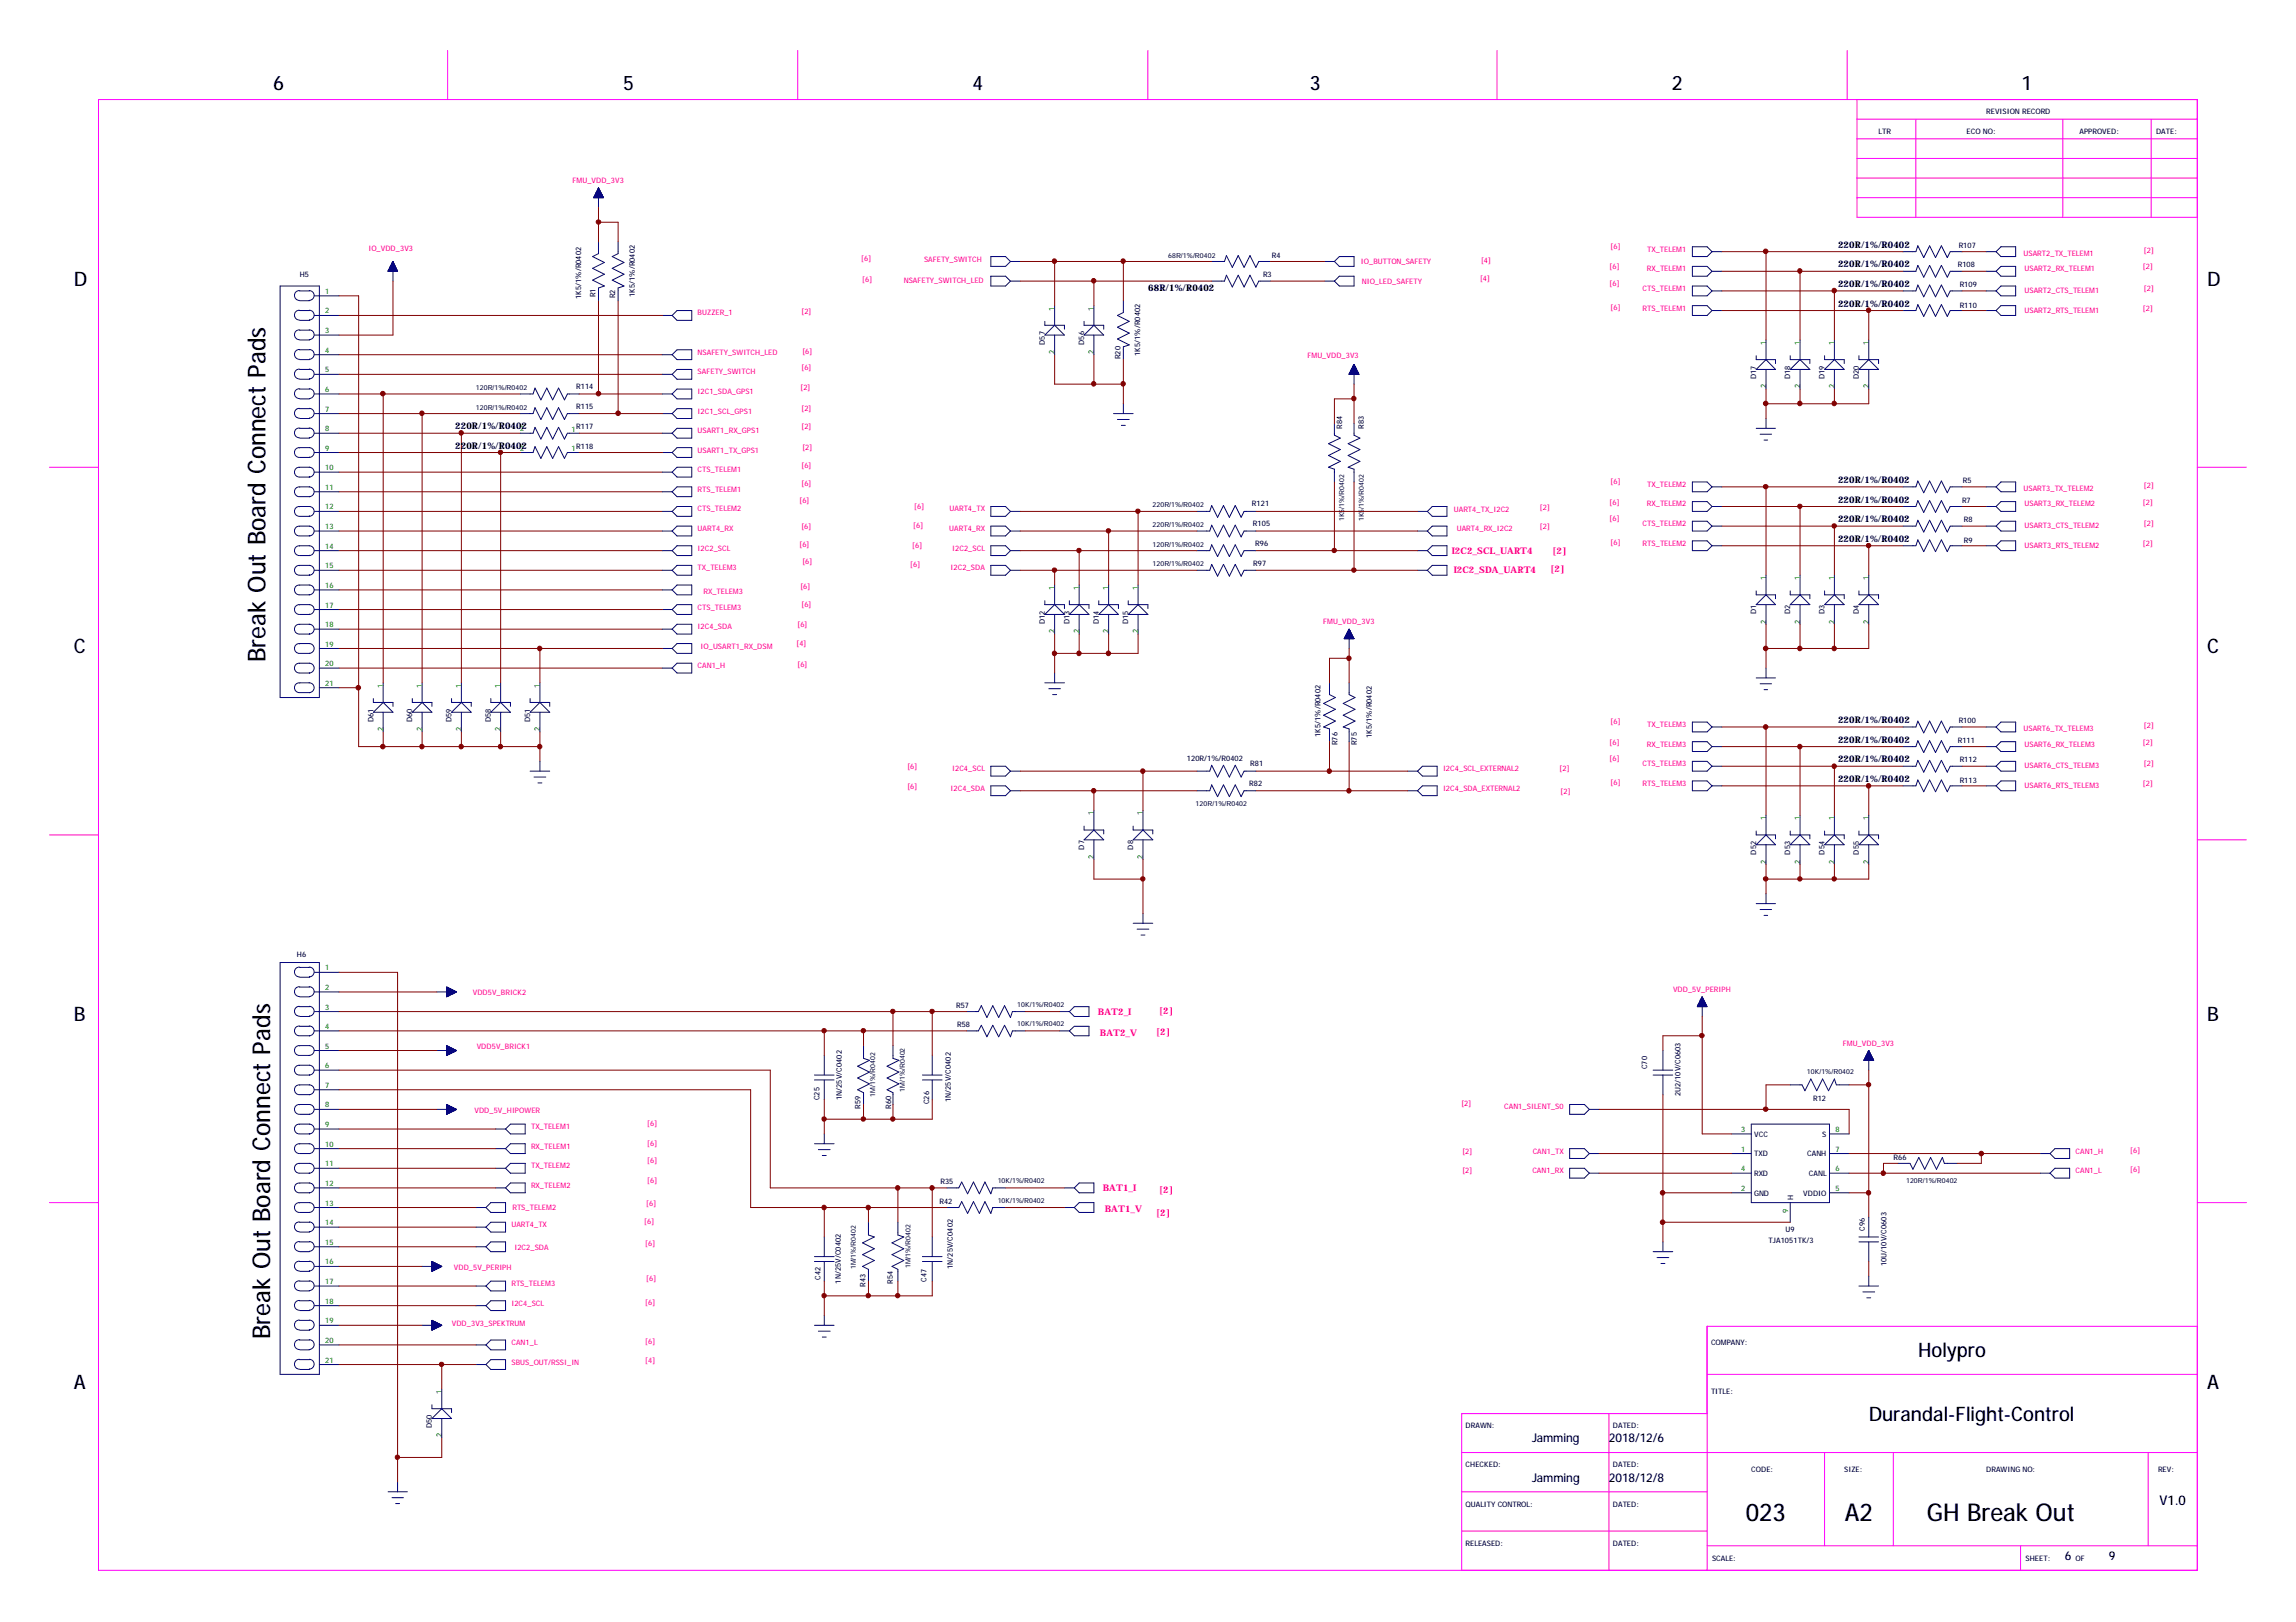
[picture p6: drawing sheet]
<svg xmlns="http://www.w3.org/2000/svg" width="297mm" height="210mm" viewBox="0 0 297 210" stroke-linecap="round" stroke-linejoin="round" font-family="sans-serif">
<defs><g id="words">
<g font-size="3.2">
<text x="34.3" y="85.7" transform="rotate(-90 34.3 85.7)">Break Out Board Connect Pads</text>
<text x="35" y="173.3" transform="rotate(-90 35 173.3)">Break Out Board Connect Pads</text>
<text x="225.8" y="196.8">023</text>
<text x="238.7" y="196.8">A2</text>
<text x="249.3" y="196.8">GH Break Out</text>
</g>
<g font-size="2.6">
<text x="35.3" y="11.6">6</text>
<text x="80.6" y="11.6">5</text>
<text x="125.8" y="11.6">4</text>
<text x="169.5" y="11.6">3</text>
<text x="216.3" y="11.6">2</text>
<text x="261.5" y="11.6">1</text>
<text x="9.6" y="37">D</text>
<text x="285.5" y="37">D</text>
<text x="9.6" y="84.6">C</text>
<text x="285.5" y="84.6">C</text>
<text x="9.6" y="132.2">B</text>
<text x="285.5" y="132.2">B</text>
<text x="9.6" y="179.8">A</text>
<text x="248.2" y="175.7">Holypro</text>
<text x="285.5" y="179.8">A</text>
<text x="241.8" y="183.9">Durandal-Flight-Control</text>
</g>
<text font-size="1.7" x="279.4" y="194.7">V1.0</text>
<g font-size="1.6">
<text x="198.2" y="186.7">Jamming</text>
<text x="198.2" y="191.7">Jamming</text>
<text x="208.2" y="186.7">2018/12/6</text>
<text x="208.2" y="191.7">2018/12/8</text>
<text x="267.1" y="201.9">6</text>
<text x="272.8" y="201.9">9</text>
</g>
<g font-size="1.2">
<text x="237.8" y="32.1">220R/1%/R0402</text>
<text x="237.8" y="34.6">220R/1%/R0402</text>
<text x="148.5" y="37.6">68R/1%/R0402</text>
<text x="237.8" y="37.1">220R/1%/R0402</text>
<text x="237.8" y="39.7">220R/1%/R0402</text>
<text x="58.9" y="55.6">220R/1%/R0402</text>
<text x="58.9" y="58.1">220R/1%/R0402</text>
<text x="237.8" y="62.5">220R/1%/R0402</text>
<text x="237.8" y="65">220R/1%/R0402</text>
<text x="237.8" y="67.6">220R/1%/R0402</text>
<text x="237.8" y="70.1">220R/1%/R0402</text>
<text x="237.8" y="93.6">220R/1%/R0402</text>
<text x="237.8" y="96.1">220R/1%/R0402</text>
<text x="237.8" y="98.7">220R/1%/R0402</text>
<text x="237.8" y="101.2">220R/1%/R0402</text>
</g>
<g font-size="1.2" fill="#ff0080">
<text x="187.8" y="71.6">I2C2_SCL_UART4</text>
<text x="200.8" y="71.6">[2]</text>
<text x="188.1" y="74.2">I2C2_SDA_UART4</text>
<text x="200.5" y="74.1">[2]</text>
<text x="142" y="131.3">BAT2_I</text>
<text x="149.9" y="131.2">[2]</text>
<text x="142.3" y="134">BAT2_V</text>
<text x="149.5" y="134">[2]</text>
<text x="142.7" y="154.1">BAT1_I</text>
<text x="149.9" y="154.4">[2]</text>
<text x="142.9" y="156.9">BAT1_V</text>
<text x="149.5" y="157.4">[2]</text>
</g>
<g font-size="1">
<text x="243" y="17.3">LTR</text>
<text x="254.4" y="17.3">ECO NO:</text>
<text x="257" y="14.8">REVISION RECORD</text>
<text x="269" y="17.3">APPROVED:</text>
<text x="278.9" y="17.3">DATE:</text>
<text x="38.8" y="35.9">H5</text>
<text x="163.4" y="35.9">R3</text>
<text x="164.5" y="33.3">R4</text>
<text x="253.3" y="34.6">R108</text>
<text x="253.4" y="32.1">R107</text>
<text x="75.2" y="38.7" transform="rotate(-90 75.2 38.7)">1K5/1%/R0402</text>
<text x="77" y="38.5" transform="rotate(-90 77 38.5)">R1</text>
<text x="79.6" y="38.6" transform="rotate(-90 79.6 38.6)">R2</text>
<text x="82.1" y="38.5" transform="rotate(-90 82.1 38.5)">1K5/1%/R0402</text>
<text x="253.5" y="37.1">R109</text>
<text x="253.5" y="39.8">R110</text>
<text x="135.2" y="44.6" transform="rotate(-90 135.2 44.6)">D57</text>
<text x="140.3" y="44.6" transform="rotate(-90 140.3 44.6)">D56</text>
<text x="144.9" y="46.5" transform="rotate(-90 144.9 46.5)">R20</text>
<text x="147.5" y="46.1" transform="rotate(-90 147.5 46.1)">1K5/1%/R0402</text>
<text x="74.5" y="50.3">R114</text>
<text x="74.5" y="52.9">R115</text>
<text x="227.2" y="49.1" transform="rotate(-90 227.2 49.1)">D17</text>
<text x="231.6" y="49.1" transform="rotate(-90 231.6 49.1)">D18</text>
<text x="236.1" y="49.1" transform="rotate(-90 236.1 49.1)">D19</text>
<text x="240.5" y="49.1" transform="rotate(-90 240.5 49.1)">D20</text>
<text x="74.5" y="55.6">R117</text>
<text x="74.5" y="58.1">R118</text>
<text x="173.7" y="55.5" transform="rotate(-90 173.7 55.5)">R84</text>
<text x="176.4" y="55.5" transform="rotate(-90 176.4 55.5)">R83</text>
<text x="162" y="65.4">R121</text>
<text x="253.8" y="65">R7</text>
<text x="254" y="62.5">R5</text>
<text x="162.1" y="68.1">R105</text>
<text x="162.4" y="70.6">R96</text>
<text x="254.1" y="67.6">R8</text>
<text x="254.1" y="70.2">R9</text>
<text x="162.1" y="73.3">R97</text>
<text x="135.2" y="80.8" transform="rotate(-90 135.2 80.8)">D12</text>
<text x="138.3" y="80.8" transform="rotate(-90 138.3 80.8)">D13</text>
<text x="142.2" y="80.8" transform="rotate(-90 142.2 80.8)">D14</text>
<text x="146" y="80.8" transform="rotate(-90 146 80.8)">D15</text>
<text x="227.2" y="79.5" transform="rotate(-90 227.2 79.5)">D1</text>
<text x="231.6" y="79.5" transform="rotate(-90 231.6 79.5)">D2</text>
<text x="236.1" y="79.5" transform="rotate(-90 236.1 79.5)">D3</text>
<text x="240.5" y="79.5" transform="rotate(-90 240.5 79.5)">D4</text>
<text x="48.3" y="93.4" transform="rotate(-90 48.3 93.4)">D61</text>
<text x="53.3" y="93.4" transform="rotate(-90 53.3 93.4)">D60</text>
<text x="58.4" y="93.4" transform="rotate(-90 58.4 93.4)">D59</text>
<text x="63.5" y="93.4" transform="rotate(-90 63.5 93.4)">D58</text>
<text x="68.6" y="93.4" transform="rotate(-90 68.6 93.4)">D51</text>
<text x="170.9" y="95.4" transform="rotate(-90 170.9 95.4)">1K5/1%/R0402</text>
<text x="177.5" y="95.5" transform="rotate(-90 177.5 95.5)">1K5/1%/R0402</text>
<text x="253.4" y="93.6">R100</text>
<text x="153.5" y="98.5">120R/1%/R0402</text>
<text x="161.6" y="101.7">R82</text>
<text x="161.8" y="99.2">R81</text>
<text x="173" y="96.4" transform="rotate(-90 173 96.4)">R76</text>
<text x="175.6" y="96.4" transform="rotate(-90 175.6 96.4)">R75</text>
<text x="253.3" y="96.1">R111</text>
<text x="253.5" y="98.7">R112</text>
<text x="253.5" y="101.3">R113</text>
<text x="140.3" y="110" transform="rotate(-90 140.3 110)">D7</text>
<text x="146.6" y="110" transform="rotate(-90 146.6 110)">D8</text>
<text x="227.2" y="110.6" transform="rotate(-90 227.2 110.6)">D52</text>
<text x="231.6" y="110.6" transform="rotate(-90 231.6 110.6)">D53</text>
<text x="236.1" y="110.6" transform="rotate(-90 236.1 110.6)">D54</text>
<text x="240.5" y="110.6" transform="rotate(-90 240.5 110.6)">D55</text>
<text x="38.4" y="123.8">H6</text>
<text x="123.7" y="130.4">R57</text>
<text x="123.8" y="132.9">R58</text>
<text x="106" y="142.4" transform="rotate(-90 106 142.4)">C25</text>
<text x="108.9" y="142.4" transform="rotate(-90 108.9 142.4)">1N/25V/C0402</text>
<text x="111.3" y="143.5" transform="rotate(-90 111.3 143.5)">R59</text>
<text x="115.3" y="143.5" transform="rotate(-90 115.3 143.5)">R60</text>
<text x="120.2" y="142.9" transform="rotate(-90 120.2 142.9)">C26</text>
<text x="123" y="142.6" transform="rotate(-90 123 142.6)">1N/25V/C0402</text>
<text x="213.1" y="138.4" transform="rotate(-90 213.1 138.4)">C70</text>
<text x="217.4" y="141.9" transform="rotate(-90 217.4 141.9)">2U2/10V/C0603</text>
<text x="234.6" y="142.4">R12</text>
<text x="226.9" y="147.1">VCC</text>
<text x="226.9" y="149.7">TXD</text>
<text x="233.8" y="149.7">CANH</text>
<text x="235.8" y="147.1">S</text>
<text x="121.5" y="155.8">R42</text>
<text x="121.7" y="153.2">R35</text>
<text x="226.9" y="152.2">RXD</text>
<text x="226.9" y="154.7">GND</text>
<text x="232" y="155.3" transform="rotate(-90 232 155.3)">H</text>
<text x="233.3" y="154.7">VDDIO</text>
<text x="234" y="152.2">CANL</text>
<text x="245" y="150.2">R66</text>
<text x="228.8" y="160.8">TJA1051TK/3</text>
<text x="231" y="159.4">U9</text>
<text x="241.3" y="159.3" transform="rotate(-90 241.3 159.3)">C96</text>
<text x="106.1" y="165.6" transform="rotate(-90 106.1 165.6)">C42</text>
<text x="108.8" y="166.1" transform="rotate(-90 108.8 166.1)">1N/25V/C0402</text>
<text x="112" y="166.5" transform="rotate(-90 112 166.5)">R43</text>
<text x="115.5" y="166.1" transform="rotate(-90 115.5 166.1)">R54</text>
<text x="119.8" y="165.9" transform="rotate(-90 119.8 165.9)">C47</text>
<text x="123.3" y="164.2" transform="rotate(-90 123.3 164.2)">1N/25V/C0402</text>
<text x="244.1" y="163.8" transform="rotate(-90 244.1 163.8)">10U/10V/C0603</text>
<text x="221.4" y="174">COMPANY:</text>
<text x="55.9" y="184.8" transform="rotate(-90 55.9 184.8)">D50</text>
<text x="189.6" y="184.8">DRAWN:</text>
<text x="208.7" y="184.8">DATED:</text>
<text x="221.4" y="180.4">TITLE:</text>
<text x="189.6" y="189.9">CHECKED:</text>
<text x="208.7" y="189.9">DATED:</text>
<text x="226.6" y="190.5">CODE:</text>
<text x="238.6" y="190.5">SIZE:</text>
<text x="257" y="190.5">DRAWING NO:</text>
<text x="279.2" y="190.5">REV:</text>
<text x="189.6" y="195">QUALITY CONTROL:</text>
<text x="208.7" y="195">DATED:</text>
<text x="189.6" y="200">RELEASED:</text>
<text x="208.7" y="200">DATED:</text>
<text x="221.5" y="201.9">SCALE:</text>
<text x="262" y="201.9">SHEET:</text>
<text x="268.5" y="201.9">OF</text>
</g>
<g font-size="1" fill="#ff0080">
<text x="74.1" y="23.7">FMU_VDD_3V3</text>
<text x="47.7" y="32.4">IO_VDD_3V3</text>
<text x="111.4" y="33.8">[6]</text>
<text x="119.5" y="34">SAFETY_SWITCH</text>
<text x="176.1" y="34.2">IO_BUTTON_SAFETY</text>
<text x="191.6" y="34.1">[4]</text>
<text x="208.2" y="34.9">[6]</text>
<text x="208.4" y="32.2">[6]</text>
<text x="213.1" y="35.1">RX_TELEM1</text>
<text x="213.1" y="32.6">TX_TELEM1</text>
<text x="261.8" y="33.1">USART2_TX_TELEM1</text>
<text x="261.9" y="35.1">USART2_RX_TELEM1</text>
<text x="277.2" y="34.9">[2]</text>
<text x="277.4" y="32.7">[2]</text>
<text x="90.3" y="40.8">BUZZER_1</text>
<text x="103.7" y="40.7">[2]</text>
<text x="111.5" y="36.5">[6]</text>
<text x="116.9" y="36.6">NSAFETY_SWITCH_LED</text>
<text x="176.2" y="36.8">NIO_LED_SAFETY</text>
<text x="191.5" y="36.4">[4]</text>
<text x="208.2" y="37">[6]</text>
<text x="208.4" y="40.1">[6]</text>
<text x="212.5" y="37.6">CTS_TELEM1</text>
<text x="212.5" y="40.2">RTS_TELEM1</text>
<text x="261.9" y="37.9">USART2_CTS_TELEM1</text>
<text x="261.9" y="40.4">USART2_RTS_TELEM1</text>
<text x="277.2" y="40.2">[2]</text>
<text x="277.4" y="37.6">[2]</text>
<text x="90.3" y="45.9">NSAFETY_SWITCH_LED</text>
<text x="103.7" y="47.9">[6]</text>
<text x="103.8" y="45.8">[6]</text>
<text x="169.2" y="46.3">FMU_VDD_3V3</text>
<text x="90.3" y="53.5">I2C1_SCL_GPS1</text>
<text x="90.3" y="51">I2C1_SDA_GPS1</text>
<text x="90.3" y="48.4">SAFETY_SWITCH</text>
<text x="103.5" y="50.5">[2]</text>
<text x="103.7" y="53.1">[2]</text>
<text x="90.3" y="58.6">USART1_TX_GPS1</text>
<text x="90.3" y="56.1">USART1_RX_GPS1</text>
<text x="103.7" y="55.6">[2]</text>
<text x="103.8" y="58.2">[2]</text>
<text x="90.3" y="61.1">CTS_TELEM1</text>
<text x="90.3" y="63.6">RTS_TELEM1</text>
<text x="103.4" y="65">[6]</text>
<text x="103.7" y="60.6">[6]</text>
<text x="103.7" y="62.9">[6]</text>
<text x="118.3" y="65.9">[6]</text>
<text x="208.2" y="65.3">[6]</text>
<text x="208.4" y="62.6">[6]</text>
<text x="213.1" y="65.5">RX_TELEM2</text>
<text x="213.1" y="63">TX_TELEM2</text>
<text x="261.8" y="63.5">USART3_TX_TELEM2</text>
<text x="261.9" y="65.5">USART3_RX_TELEM2</text>
<text x="277.2" y="65.3">[2]</text>
<text x="277.4" y="63.1">[2]</text>
<text x="90.3" y="66.2">CTS_TELEM2</text>
<text x="90.3" y="68.7">UART4_RX</text>
<text x="90.3" y="71.3">I2C2_SCL</text>
<text x="103.4" y="70.8">[6]</text>
<text x="103.7" y="68.5">[6]</text>
<text x="118" y="70.9">[6]</text>
<text x="118.2" y="68.3">[6]</text>
<text x="122.8" y="68.7">UART4_RX</text>
<text x="122.9" y="66.2">UART4_TX</text>
<text x="123.2" y="71.3">I2C2_SCL</text>
<text x="188.1" y="66.3">UART4_TX_I2C2</text>
<text x="188.5" y="68.7">UART4_RX_I2C2</text>
<text x="199.2" y="68.5">[2]</text>
<text x="199.2" y="66.1">[2]</text>
<text x="208.2" y="67.5">[6]</text>
<text x="208.4" y="70.5">[6]</text>
<text x="212.5" y="68.1">CTS_TELEM2</text>
<text x="212.5" y="70.6">RTS_TELEM2</text>
<text x="261.9" y="68.3">USART3_CTS_TELEM2</text>
<text x="261.9" y="70.9">USART3_RTS_TELEM2</text>
<text x="277.2" y="70.6">[2]</text>
<text x="277.4" y="68.1">[2]</text>
<text x="90.3" y="73.8">TX_TELEM3</text>
<text x="91" y="76.8">RX_TELEM3</text>
<text x="103.5" y="76.2">[6]</text>
<text x="103.8" y="73">[6]</text>
<text x="117.8" y="73.4">[6]</text>
<text x="123" y="73.8">I2C2_SDA</text>
<text x="90.3" y="78.9">CTS_TELEM3</text>
<text x="90.3" y="81.4">I2C4_SDA</text>
<text x="103" y="83.5">[4]</text>
<text x="103.2" y="81.2">[6]</text>
<text x="103.7" y="78.5">[6]</text>
<text x="171.2" y="80.8">FMU_VDD_3V3</text>
<text x="90.3" y="86.5">CAN1_H</text>
<text x="90.6" y="84">IO_USART1_RX_DSM</text>
<text x="103.2" y="86.3">[6]</text>
<text x="208.4" y="93.7">[6]</text>
<text x="213.1" y="94.1">TX_TELEM3</text>
<text x="261.8" y="94.6">USART6_TX_TELEM3</text>
<text x="277.4" y="94.2">[2]</text>
<text x="117.4" y="99.5">[6]</text>
<text x="123.2" y="99.8">I2C4_SCL</text>
<text x="186.7" y="99.8">I2C4_SCL_EXTERNAL2</text>
<text x="201.8" y="99.8">[2]</text>
<text x="208.2" y="96.4">[6]</text>
<text x="208.2" y="98.5">[6]</text>
<text x="208.4" y="101.6">[6]</text>
<text x="212.5" y="99.2">CTS_TELEM3</text>
<text x="212.5" y="101.7">RTS_TELEM3</text>
<text x="213.1" y="96.6">RX_TELEM3</text>
<text x="261.9" y="96.6">USART6_RX_TELEM3</text>
<text x="261.9" y="99.4">USART6_CTS_TELEM3</text>
<text x="261.9" y="102">USART6_RTS_TELEM3</text>
<text x="277.2" y="96.4">[2]</text>
<text x="277.2" y="101.7">[2]</text>
<text x="277.4" y="99.2">[2]</text>
<text x="117.4" y="102.1">[6]</text>
<text x="123" y="102.3">I2C4_SDA</text>
<text x="186.7" y="102.3">I2C4_SDA_EXTERNAL2</text>
<text x="201.9" y="102.7">[2]</text>
<text x="61.2" y="128.7">VDD5V_BRICK2</text>
<text x="216.5" y="128.4">VDD_5V_PERIPH</text>
<text x="61.7" y="135.7">VDD5V_BRICK1</text>
<text x="238.4" y="135.3">FMU_VDD_3V3</text>
<text x="189.1" y="143.2">[2]</text>
<text x="194.6" y="143.6">CAN1_SILENT_S0</text>
<text x="61.4" y="144.1">VDD_5V_HIPOWER</text>
<text x="68.7" y="146.1">TX_TELEM1</text>
<text x="68.7" y="148.6">RX_TELEM1</text>
<text x="83.7" y="145.7">[6]</text>
<text x="83.7" y="148.3">[6]</text>
<text x="189.2" y="149.3">[2]</text>
<text x="198.3" y="149.3">CAN1_TX</text>
<text x="268.5" y="149.3">CAN1_H</text>
<text x="275.6" y="149.2">[6]</text>
<text x="68.7" y="151.2">TX_TELEM2</text>
<text x="68.7" y="153.7">RX_TELEM2</text>
<text x="83.7" y="150.6">[6]</text>
<text x="83.7" y="153.1">[6]</text>
<text x="189.2" y="151.8">[2]</text>
<text x="198.2" y="151.8">CAN1_RX</text>
<text x="268.5" y="151.8">CAN1_L</text>
<text x="275.6" y="151.7">[6]</text>
<text x="66.2" y="158.8">UART4_TX</text>
<text x="66.3" y="156.6">RTS_TELEM2</text>
<text x="66.5" y="161.7">I2C2_SDA</text>
<text x="83.4" y="158.4">[6]</text>
<text x="83.5" y="161.2">[6]</text>
<text x="83.6" y="156">[6]</text>
<text x="58.7" y="164.4">VDD_5V_PERIPH</text>
<text x="66.2" y="166.4">RTS_TELEM3</text>
<text x="83.6" y="165.8">[6]</text>
<text x="58.5" y="171.6">VDD_3V3_SPEKTRUM</text>
<text x="66.2" y="169">I2C4_SCL</text>
<text x="83.5" y="173.9">[6]</text>
<text x="83.5" y="168.8">[6]</text>
<text x="66.2" y="176.6">SBUS_OUT/RSSI_IN</text>
<text x="66.2" y="174">CAN1_L</text>
<text x="83.5" y="176.3">[4]</text>
</g>
<g font-size="1" fill="#008000">
<text x="42.1" y="38">1</text>
<text x="42.1" y="40.6">2</text>
<text x="136.4" y="40.2" transform="rotate(-90 136.4 40.2)">1</text>
<text x="141.5" y="40.2" transform="rotate(-90 141.5 40.2)">1</text>
<text x="42.1" y="43.1">3</text>
<text x="42.1" y="45.6">4</text>
<text x="136.4" y="45.8" transform="rotate(-90 136.4 45.8)">2</text>
<text x="141.5" y="45.8" transform="rotate(-90 141.5 45.8)">2</text>
<text x="228.5" y="44.6" transform="rotate(-90 228.5 44.6)">1</text>
<text x="232.9" y="44.6" transform="rotate(-90 232.9 44.6)">1</text>
<text x="237.3" y="44.6" transform="rotate(-90 237.3 44.6)">1</text>
<text x="241.8" y="44.6" transform="rotate(-90 241.8 44.6)">1</text>
<text x="42.1" y="48.2">5</text>
<text x="42.1" y="50.7">6</text>
<text x="42.1" y="53.3">7</text>
<text x="228.5" y="50.3" transform="rotate(-90 228.5 50.3)">2</text>
<text x="232.9" y="50.3" transform="rotate(-90 232.9 50.3)">2</text>
<text x="237.3" y="50.3" transform="rotate(-90 237.3 50.3)">2</text>
<text x="241.8" y="50.3" transform="rotate(-90 241.8 50.3)">2</text>
<text x="42.1" y="55.8">8</text>
<text x="42.1" y="58.3">9</text>
<text x="67.3" y="55.8">2</text>
<text x="67.3" y="58.3">2</text>
<text x="74" y="55.9">1</text>
<text x="74" y="58.3">1</text>
<text x="42.1" y="60.8">10</text>
<text x="42.1" y="63.4">11</text>
<text x="42.1" y="65.9">12</text>
<text x="42.1" y="68.5">13</text>
<text x="42.1" y="71">14</text>
<text x="42.1" y="73.5">15</text>
<text x="42.1" y="76.1">16</text>
<text x="136.4" y="76.3" transform="rotate(-90 136.4 76.3)">1</text>
<text x="139.6" y="76.3" transform="rotate(-90 139.6 76.3)">1</text>
<text x="143.4" y="76.3" transform="rotate(-90 143.4 76.3)">1</text>
<text x="147.2" y="76.3" transform="rotate(-90 147.2 76.3)">1</text>
<text x="228.5" y="75.1" transform="rotate(-90 228.5 75.1)">1</text>
<text x="232.9" y="75.1" transform="rotate(-90 232.9 75.1)">1</text>
<text x="237.3" y="75.1" transform="rotate(-90 237.3 75.1)">1</text>
<text x="241.8" y="75.1" transform="rotate(-90 241.8 75.1)">1</text>
<text x="42.1" y="78.6">17</text>
<text x="42.1" y="81.2">18</text>
<text x="42.1" y="83.7">19</text>
<text x="136.4" y="82" transform="rotate(-90 136.4 82)">2</text>
<text x="139.6" y="82" transform="rotate(-90 139.6 82)">2</text>
<text x="143.4" y="82" transform="rotate(-90 143.4 82)">2</text>
<text x="147.2" y="82" transform="rotate(-90 147.2 82)">2</text>
<text x="228.5" y="80.7" transform="rotate(-90 228.5 80.7)">2</text>
<text x="232.9" y="80.7" transform="rotate(-90 232.9 80.7)">2</text>
<text x="237.3" y="80.7" transform="rotate(-90 237.3 80.7)">2</text>
<text x="241.8" y="80.7" transform="rotate(-90 241.8 80.7)">2</text>
<text x="42.1" y="86.2">20</text>
<text x="42.1" y="88.7">21</text>
<text x="49.6" y="89" transform="rotate(-90 49.6 89)">1</text>
<text x="54.6" y="89" transform="rotate(-90 54.6 89)">1</text>
<text x="59.7" y="89" transform="rotate(-90 59.7 89)">1</text>
<text x="64.8" y="89" transform="rotate(-90 64.8 89)">1</text>
<text x="69.8" y="89" transform="rotate(-90 69.8 89)">1</text>
<text x="49.6" y="94.6" transform="rotate(-90 49.6 94.6)">2</text>
<text x="54.6" y="94.6" transform="rotate(-90 54.6 94.6)">2</text>
<text x="59.7" y="94.6" transform="rotate(-90 59.7 94.6)">2</text>
<text x="64.8" y="94.6" transform="rotate(-90 64.8 94.6)">2</text>
<text x="69.8" y="94.6" transform="rotate(-90 69.8 94.6)">2</text>
<text x="141.5" y="105.5" transform="rotate(-90 141.5 105.5)">1</text>
<text x="147.9" y="105.5" transform="rotate(-90 147.9 105.5)">1</text>
<text x="228.5" y="106.1" transform="rotate(-90 228.5 106.1)">1</text>
<text x="232.9" y="106.1" transform="rotate(-90 232.9 106.1)">1</text>
<text x="237.3" y="106.1" transform="rotate(-90 237.3 106.1)">1</text>
<text x="241.8" y="106.1" transform="rotate(-90 241.8 106.1)">1</text>
<text x="141.5" y="111.1" transform="rotate(-90 141.5 111.1)">2</text>
<text x="147.9" y="111.1" transform="rotate(-90 147.9 111.1)">2</text>
<text x="228.5" y="111.8" transform="rotate(-90 228.5 111.8)">2</text>
<text x="232.9" y="111.8" transform="rotate(-90 232.9 111.8)">2</text>
<text x="237.3" y="111.8" transform="rotate(-90 237.3 111.8)">2</text>
<text x="241.8" y="111.8" transform="rotate(-90 241.8 111.8)">2</text>
<text x="42.1" y="125.6">1</text>
<text x="42.1" y="128.1">2</text>
<text x="42.1" y="130.7">3</text>
<text x="42.1" y="133.2">4</text>
<text x="42.1" y="135.7">5</text>
<text x="42.1" y="138.2">6</text>
<text x="42.1" y="140.8">7</text>
<text x="42.1" y="143.3">8</text>
<text x="42.1" y="145.9">9</text>
<text x="42.1" y="148.4">10</text>
<text x="225.3" y="146.5">3</text>
<text x="225.3" y="149">1</text>
<text x="237.4" y="149">7</text>
<text x="237.4" y="146.5">8</text>
<text x="42.1" y="150.9">11</text>
<text x="42.1" y="153.5">12</text>
<text x="225.3" y="151.6">4</text>
<text x="225.3" y="154.1">2</text>
<text x="237.4" y="154.1">5</text>
<text x="237.4" y="151.6">6</text>
<text x="42.1" y="156">13</text>
<text x="42.1" y="158.6">14</text>
<text x="42.1" y="161.1">15</text>
<text x="231.4" y="156.9" transform="rotate(-90 231.4 156.9)">9</text>
<text x="42.1" y="163.6">16</text>
<text x="42.1" y="166.2">17</text>
<text x="42.1" y="168.7">18</text>
<text x="42.1" y="171.3">19</text>
<text x="42.1" y="173.8">20</text>
<text x="42.1" y="176.3">21</text>
<text x="57.1" y="186" transform="rotate(-90 57.1 186)">2</text>
<text x="57.1" y="180.4" transform="rotate(-90 57.1 180.4)">1</text>
</g>
<g font-size=".9">
<text x="151.1" y="33.3">68R/1%/R0402</text>
<text x="61.6" y="50.5">120R/1%/R0402</text>
<text x="61.6" y="53">120R/1%/R0402</text>
<text x="149.1" y="65.7">220R/1%/R0402</text>
<text x="149.1" y="70.8">120R/1%/R0402</text>
<text x="149.1" y="68.2">220R/1%/R0402</text>
<text x="173.9" y="67.5" transform="rotate(-90 173.9 67.5)">1K5/1%/R0402</text>
<text x="176.4" y="67.5" transform="rotate(-90 176.4 67.5)">1K5/1%/R0402</text>
<text x="149.1" y="73.3">120R/1%/R0402</text>
<text x="154.7" y="104.4">120R/1%/R0402</text>
<text x="131.6" y="130.3">10K/1%/R0402</text>
<text x="131.6" y="132.8">10K/1%/R0402</text>
<text x="113.2" y="141.9" transform="rotate(-90 113.2 141.9)">1M/1%/R0402</text>
<text x="117.1" y="141.3" transform="rotate(-90 117.1 141.3)">1M/1%/R0402</text>
<text x="233.8" y="139">10K/1%/R0402</text>
<text x="129.1" y="153.1">10K/1%/R0402</text>
<text x="129.1" y="155.6">10K/1%/R0402</text>
<text x="246.6" y="153.1">120R/1%/R0402</text>
<text x="110.7" y="164.3" transform="rotate(-90 110.7 164.3)">1M/1%/R0402</text>
<text x="117.8" y="164.1" transform="rotate(-90 117.8 164.1)">1M/1%/R0402</text>
</g>
</g></defs>
<g fill="none" stroke="#000080" stroke-width=".13">
<path d="M36.2 37h5.1v53.3h-5.1zM38.8 38.9h1.2M40 37.6a.64 .64 0 0 1 .6 .6 .64 .64 0 0 1-.6 .7M40 37.6h-1.2a.62 .62 0 0 0-.7 .6 .62 .62 0 0 0 .6 .7M40.7 38.3h3.2M50.2 35.1h1.2M50.2 35v.1M50.2 35h1.2v.1M50.2 35h1.2M50.2 34.9v.2M50.3 34.9h1.1M50.3 35.1v-.2h1v.2"/>
<path d="M50.3 34.8h1M50.4 34.8h.9M50.4 35.1v-.5h.8v.5M50.5 34.6h.7M50.5 34.6h.6M50.5 34.5v.6M50.5 34.5h.6v.6M50.5 34.5h.6M50.5 34.4v.7M50.5 34.4h.6v.7M50.6 34.3h.4M50.7 34.1h.2"/>
<path d="M50.7 34v1.1M50.8 34h.1v1.1M50.8 34h.1M50.8 33.9v1.2M50.8 33.9h.1M50.8 33.8l.6 1.3h-1.2M50.8 33.8v2.6M50.8 33.8l-.6 1.3M51 34.2h-.4v.9M51 34.1h-.3v1M51 34.1v1M51 34.2v.9"/>
<path d="M51.1 34.3h-.5v.8M51.1 34.3v.8M51.2 34.7h-.8v.4M51.3 34.7v.4M51.4 34.9v.2M76.8 25.5l1.3 .1M76.8 25.5v.1M76.9 25.5h1.1M76.9 25.5h1.1v.1M76.9 25.4v.2M76.9 25.4h1.1M76.9 25.6v-.3h1v.3"/>
<path d="M77 25.3h.9M77 25.2h.9v.4M77 25.6v-.5h.9v.5M77 25.1h.8M77.1 25h.7v.6M77.1 25v.6M77.1 25h.7M77.1 24.9h.7v.7M77.1 24.9v.7M77.2 24.9h.5M77.2 24.8h.5v.8M77.2 24.8v.8"/>
<path d="M77.2 24.8h.5M77.3 24.7h.3v.9M77.3 24.6h.3v1M77.3 24.5h.3v1.1M77.3 24.5v1.1M77.4 24.5h.1M77.4 24.4h.1v1.2M77.4 24.4v1.2M77.4 24.3v2.6M77.4 31.3v1.5l-.7 .4 1.5 .8-1.5 .7 1.5 .8-1.5 .8 1.5 .7-.8 .3v1.6M77.4 24.3l-.6 1.3h1.3M77.4 24.3l.7 1.3"/>
<path d="M77.4 24.4h.1M77.6 24.6h-.3v1M77.6 24.7h-.3v.9M77.9 25.2h-.9v.4M80 31.3v1.5l-.8 .4 1.5 .8-1.5 .7 1.5 .8-1.5 .8 1.5 .7-.7 .3v1.6M128.2 35.7h1.9l.6 .7-.6 .6h-1.9zM128.2 33.2h1.9l.6 .6-.6 .7h-1.9zM130.7 36.4h1.3M130.7 33.8h1.3M136.4 39.6v2.5M141.5 39.6v2.5M145.3 38.9v1.5l-.7 .4 1.5 .8-1.5 .7 1.5 .8-1.5 .8 1.5 .7-.8 .3v1.6"/>
<path d="M156.8 36.4h1.6l.3-.8 .7 1.5 .8-1.5 .8 1.5 .7-1.5 .8 1.5 .4-.7h1.5M156.8 33.8h1.6l.3-.7 .7 1.5 .8-1.5 .8 1.5 .7-1.5 .8 1.5 .4-.8h1.5M171.4 36.4h1.2M171.4 33.8h1.2M172.6 36.4l.7-.7h1.9v1.3h-1.9zM172.6 33.8l.7-.6h1.9v1.3h-1.9zM218.9 37h2l.6 .6-.6 .7h-2zM218.9 39.6h2l.6 .6-.6 .6h-2zM218.9 34.5h2l.6 .6-.6 .6h-2zM218.9 31.9h2l.6 .7-.6 .6h-2zM221.5 37.6h1.3M221.5 32.6h1.3"/>
<path d="M221.5 35.1h1.3M246.2 37.6h1.7l.2-.7 .8 1.5 .7-1.5 .8 1.5 .8-1.5 .7 1.5 .4-.8h1.5M246.2 32.6h1.7l.2-.8 .8 1.5 .7-1.5 .8 1.5 .8-1.5 .7 1.5 .4-.7h1.5M246.2 35.1h1.7l.2-.8 .8 1.6 .7-1.6 .8 1.6 .8-1.6 .7 1.6 .4-.8h1.5M257 37.6h1.2M257 32.6h1.2M257 35.1h1.2M258.2 37.6l.7-.6h1.9v1.3h-1.9zM258.2 35.1l.7-.6h1.9v1.2h-1.9zM258.9 39.6h1.9v1.2h-1.9l-.7-.6zM258.9 31.9h1.9v1.3h-1.9l-.7-.6zM38.8 58a.62 .62 0 0 0-.7 .6 .62 .62 0 0 0 .6 .6"/>
<path d="M38.8 41.5h1.2M38.8 44h1.2M38.8 46.5h1.2M38.8 49.1h1.2M38.8 51.6h1.2M38.8 54.2h1.2M38.8 56.7h1.2M38.8 57.9h1.2M38.8 59.2h1.2M40 40.1a.64 .64 0 0 1 .6 .7 .64 .64 0 0 1-.6 .6M40 42.7a.64 .64 0 0 1 .6 .6 .64 .64 0 0 1-.6 .7M40 45.2a.63 .63 0 0 1 .6 .7 .63 .63 0 0 1-.6 .6"/>
<path d="M40 47.8a.64 .64 0 0 1 .6 .6 .64 .64 0 0 1-.6 .6M40 50.3a.64 .64 0 0 1 .6 .6 .64 .64 0 0 1-.6 .7M40 52.8a.64 .64 0 0 1 .6 .7 .64 .64 0 0 1-.6 .6M40 55.4a.64 .64 0 0 1 .6 .6 .64 .64 0 0 1-.6 .7M40 57.9a.63 .63 0 0 1 .6 .7 .63 .63 0 0 1-.6 .6M40 40.2h-1.2a.62 .62 0 0 0-.7 .6 .62 .62 0 0 0 .6 .6M40 42.7h-1.2a.62 .62 0 0 0-.7 .6 .62 .62 0 0 0 .6 .7M40 45.3h-1.2a.62 .62 0 0 0-.7 .6 .62 .62 0 0 0 .6 .6M40 47.8h-1.2a.62 .62 0 0 0-.7 .6 .62 .62 0 0 0 .6 .6M40 50.3h-1.2a.62 .62 0 0 0-.7 .6 .62 .62 0 0 0 .6 .7M40 52.9h-1.2a.62 .62 0 0 0-.7 .6 .62 .62 0 0 0 .6 .6M40 55.4h-1.2a.62 .62 0 0 0-.7 .6 .62 .62 0 0 0 .6 .7"/>
<path d="M40.7 40.8h3.2M40.7 43.4h3.2M40.7 45.9h3.2M40.7 48.4h3.2M40.7 51h3.2M40.7 53.5h3.2M40.7 56.1h3.2M40.7 58.6h3.2M67.3 51h1.7l.2-.8 .8 1.5 .7-1.5 .8 1.5 .8-1.5 .7 1.5 .4-.7h1.5M67.3 53.5h1.7l.2-.7 .8 1.5 .7-1.5 .8 1.5 .8-1.5 .7 1.5 .4-.8h1.5M67.3 56.1h1.7l.2-.8 .8 1.5 .7-1.5 .8 1.5 .8-1.5 .7 1.5 .4-.7h1.5M67.3 58.6h1.7l.2-.8 .8 1.5 .7-1.5 .8 1.5 .8-1.5 .7 1.5 .4-.7h1.5"/>
<path d="M85.7 40.8h1.3M85.7 45.9h1.3M85.7 48.4h1.3M85.7 51h1.3M85.7 53.5h1.3M85.7 56.1h1.3M85.7 58.6h1.3M87 40.8l.6-.6h1.9v1.3h-1.9zM87 45.9l.6-.6h1.9v1.2h-1.9zM87 51l.6-.7h1.9v1.3h-1.9zM87 53.5l.6-.6h1.9v1.3h-1.9zM87 58.6l.6-.7h1.9v1.3h-1.9z"/>
<path d="M87.6 47.8h1.9v1.3h-1.9l-.6-.7zM87.6 55.4h1.9v1.3h-1.9l-.6-.6zM135.2 43.4l1.2-1.3 1.3 1.3zM135.2 41.6v.5h2.5v.5M136.4 43.4v2.5M140.3 43.4l1.2-1.3 1.3 1.3zM140.3 41.6v.5h2.5v.5M141.5 43.4v2.5M144.1 53.5h2.5M144.6 54.3h1.5M145.1 55h.5M145.3 52.3v1.2"/>
<path d="M172.6 54.8v1.5l.8 .4-1.5 .7 1.5 .8-1.5 .7 1.5 .8-1.5 .8 .7 .2v1.7M174.5 48.4h1.3M174.6 48.3h1.2M174.6 48.4v-.1h1.1v.1M174.6 48.2h1.1M174.7 48.4v-.2h1v.2M174.7 48.1h.9M174.7 48.4v-.3h.9v.3M174.8 48.4v-.4h.8v.4M174.8 48h.8M174.8 48.4v-.5h.7v.5M174.8 47.9h.8"/>
<path d="M174.8 47.8h.7M174.9 47.7h.5M174.9 47.6h.5M175 48.4v-.8h.4v.8M175 47.5h.3M175 48.4v-1.1h.3v1.1M175 47.4h.3v1M175.1 47.3h.2M175.1 47.2h.1M175.2 47.2l.6 1.2h-1.3M175.2 47.2v2.5M175.2 54.8v1.5l.7 .4-1.5 .7 1.5 .8-1.5 .7 1.5 .8-1.5 .8 .8 .2v1.7"/>
<path d="M175.2 47.2l-.7 1.2M175.2 47.3h-.1v1.1M175.2 47.2v1.2M175.3 47.5h-.3v.9M175.4 47.7h-.5v.7M175.4 47.6v.8M175.5 47.8h-.6v.6M175.5 47.7v.7M221.5 40.2h1.3M227.2 46v.5h2.5v.5M227.2 47.8l1.3-1.3 1.2 1.3zM227.2 55.4h2.5"/>
<path d="M227.7 56.2h1.5M228.2 57h.5M228.5 44v2.5M228.5 47.8v2.5M228.5 54.2v1.2M231.6 46v.5h2.5v.5M231.6 47.8l1.3-1.3 1.2 1.3zM232.9 44v2.5M232.9 47.8v2.5M236.1 46v.5h2.5v.5M236.1 47.8l1.2-1.3 1.3 1.3zM237.3 44v2.5"/>
<path d="M237.3 47.8v2.5M240.5 46v.5h2.5v.5M240.5 47.8l1.3-1.3 1.2 1.3zM241.8 44v2.5M241.8 47.8v2.5M246.2 40.2h1.7l.2-.8 .8 1.6 .7-1.6 .8 1.6 .8-1.6 .7 1.6 .4-.8h1.5M257 40.2h1.2M38.8 60.5a.62 .62 0 0 0-.7 .6 .62 .62 0 0 0 .6 .6M38.8 63a.62 .62 0 0 0-.7 .6 .62 .62 0 0 0 .6 .7M38.8 65.6a.62 .62 0 0 0-.7 .6 .62 .62 0 0 0 .6 .6M38.8 68.1a.62 .62 0 0 0-.7 .6 .62 .62 0 0 0 .6 .7M38.8 70.7a.62 .62 0 0 0-.7 .6 .62 .62 0 0 0 .6 .6"/>
<path d="M38.8 73.2a.62 .62 0 0 0-.7 .6 .62 .62 0 0 0 .6 .6M38.8 75.7a.62 .62 0 0 0-.7 .6 .62 .62 0 0 0 .6 .7M38.8 78.3a.62 .62 0 0 0-.7 .6 .62 .62 0 0 0 .6 .6M38.8 60.5h1.2M38.8 61.7h1.2M38.8 63h1.2M38.8 64.3h1.2M38.8 65.5h1.2M38.8 66.8h1.2M38.8 68.1h1.2M38.8 69.4h1.2M38.8 70.6h1.2"/>
<path d="M38.8 71.9h1.2M38.8 73.2h1.2M38.8 74.4h1.2M38.8 75.7h1.2M38.8 77h1.2M38.8 78.2h1.2M38.8 79.5h1.2M40 60.5a.64 .64 0 0 1 .6 .6 .64 .64 0 0 1-.6 .6M40 63a.64 .64 0 0 1 .6 .6 .64 .64 0 0 1-.6 .7v-.1M40 65.5a.64 .64 0 0 1 .6 .7 .64 .64 0 0 1-.6 .6M40 68.1a.64 .64 0 0 1 .6 .6 .64 .64 0 0 1-.6 .7v-.1M40 70.6a.63 .63 0 0 1 .6 .7 .63 .63 0 0 1-.6 .6"/>
<path d="M40 73.2a.64 .64 0 0 1 .6 .6 .64 .64 0 0 1-.6 .6M40 75.7a.64 .64 0 0 1 .6 .6 .64 .64 0 0 1-.6 .7v-.1M40 78.2a.64 .64 0 0 1 .6 .7 .64 .64 0 0 1-.6 .6M40.7 61.1h3.2M40.7 63.6h3.2M40.7 66.2h3.2M40.7 68.7h3.2M40.7 71.3h3.2M40.7 73.8h3.2M40.7 76.3h3.2M40.7 78.9h3.2M85.7 61.1h1.3"/>
<path d="M85.7 63.6h1.3M85.7 66.2h1.3M85.7 68.7h1.3M85.7 71.3h1.3M85.7 73.8h1.3M85.7 76.3h1.3M85.7 78.9h1.3M87 63.6l.6-.6h1.9v1.3h-1.9zM87 68.7l.6-.6h1.9v1.3h-1.9zM87 71.3l.6-.7h1.9v1.3h-1.9zM87 76.3l.6-.6h1.9v1.3h-1.9zM87.6 60.5h1.9v1.2h-1.9l-.6-.6z"/>
<path d="M87.6 65.5h1.9v1.3h-1.9l-.6-.6zM87.6 73.2h1.9v1.2h-1.9l-.6-.6zM87.6 78.2h1.9v1.3h-1.9l-.6-.6zM128.2 65.5h1.9l.6 .7-.6 .6h-1.9zM128.2 68.1h1.9l.6 .6-.6 .7h-1.9zM128.2 70.6h1.9l.6 .7-.6 .6h-1.9zM128.2 73.2h1.9l.6 .6-.6 .6h-1.9zM130.7 66.2h1.3M130.7 68.7h1.3M130.7 71.3h1.3M130.7 73.8h1.3M135.2 77.7v.5h2.5v.6"/>
<path d="M135.2 79.5l1.2-1.3 1.3 1.3zM136.4 75.7v2.5M136.4 79.5v2.6M138.3 77.7v.5h2.6v.6M138.3 79.5l1.3-1.3 1.3 1.3zM139.6 75.7v2.5M139.6 79.5v2.6M142.2 77.7v.5h2.5v.6M142.2 79.5l1.2-1.3 1.3 1.3zM143.4 75.7v2.5M143.4 79.5v2.6M146 77.7v.5h2.5v.6"/>
<path d="M147.2 78.2l1.3 1.3h-2.5zM147.2 75.7v2.5M147.2 79.5v2.6M154.9 66.2h1.6l.3-.8 .7 1.5 .8-1.5 .7 1.5 .8-1.5 .8 1.5 .4-.7h1.5M154.9 68.7h1.6l.3-.7 .7 1.5 .8-1.5 .7 1.5 .8-1.5 .8 1.5 .4-.8h1.5M154.9 71.3h1.6l.3-.8 .7 1.5 .8-1.5 .7 1.5 .8-1.5 .8 1.5 .4-.7h1.5M154.9 73.8h1.6l.3-.8 .7 1.6 .8-1.6 .7 1.6 .8-1.6 .8 1.6 .4-.8h1.5M183.4 66.2h1.3M183.4 68.7h1.3M183.4 71.3h1.3M183.4 73.8h1.3M184.7 68.7l.6-.6h1.9v1.3h-1.9z"/>
<path d="M184.7 71.3l.6-.7h1.9v1.3h-1.9zM185.3 65.5h1.9v1.3h-1.9l-.6-.6zM185.3 73.2h1.9v1.2h-1.9l-.6-.6zM218.9 62.4h2l.6 .6-.6 .6h-2zM218.9 64.9h2l.6 .6-.6 .7h-2zM218.9 67.5h2l.6 .6-.6 .6h-2zM218.9 70h2l.6 .6-.6 .7h-2zM221.5 63h1.3M221.5 65.5h1.3M221.5 68.1h1.3M221.5 70.6h1.3M227.2 76.5v.5h2.5v.5"/>
<path d="M227.2 78.2l1.3-1.2 1.2 1.2zM228.5 74.4v2.6M228.5 78.2v2.6M231.6 76.5v.5h2.5v.5M231.6 78.2l1.3-1.2 1.2 1.2zM232.9 74.4v2.6M232.9 78.2v2.6M236.1 76.5v.5h2.5v.5M236.1 78.2l1.2-1.2 1.3 1.2zM237.3 74.4v2.6M237.3 78.2v2.6M240.5 76.5v.5h2.5v.5"/>
<path d="M240.5 78.2l1.3-1.2 1.2 1.2zM241.8 74.4v2.6M241.8 78.2v2.6M246.2 63h1.7l.2-.8 .8 1.6 .7-1.6 .8 1.6 .8-1.6 .7 1.6 .4-.8h1.5M246.2 65.5h1.7l.2-.7 .8 1.5 .7-1.5 .8 1.5 .8-1.5 .7 1.5 .4-.8h1.5M246.2 68.1h1.7l.2-.8 .8 1.5 .7-1.5 .8 1.5 .8-1.5 .7 1.5 .4-.7h1.5M246.2 70.6h1.7l.2-.7 .8 1.5 .7-1.5 .8 1.5 .8-1.5 .7 1.5 .4-.8h1.5M257 63h1.2M257 65.5h1.2M257 68.1h1.2M257 70.6h1.2M258.2 68.1l.7-.6h1.9v1.2h-1.9z"/>
<path d="M258.9 62.4h1.9v1.2h-1.9l-.7-.6zM258.9 64.9h1.9v1.3h-1.9l-.7-.7zM258.9 70h1.9v1.3h-1.9l-.7-.7zM38.8 80.8a.62 .62 0 0 0-.7 .6 .62 .62 0 0 0 .6 .7M38.8 83.3a.62 .62 0 0 0-.7 .6 .62 .62 0 0 0 .6 .7M38.8 85.9a.62 .62 0 0 0-.7 .6 .62 .62 0 0 0 .6 .6M38.8 88.4a.62 .62 0 0 0-.7 .6 .62 .62 0 0 0 .6 .6M38.8 80.8h1.2M38.8 82.1h1.2M38.8 83.3h1.2M38.8 85.8h1.2M38.8 88.4h1.2"/>
<path d="M40 80.8a.64 .64 0 0 1 .6 .6 .64 .64 0 0 1-.6 .7v-.1M40 83.3a.64 .64 0 0 1 .6 .6 .64 .64 0 0 1-.6 .7h-1.2M40 85.8a.64 .64 0 0 1 .6 .7 .64 .64 0 0 1-.6 .6h-1.2M40 88.4a.63 .63 0 0 1 .6 .6 .63 .63 0 0 1-.6 .6h-1.2M40.7 81.4h3.2M41.3 83.9h2.6M41.3 86.5h2.6M41.3 89h2.6M48.3 90.4v.5h2.5v.5M48.3 92.2l1.3-1.3 1.2 1.3zM49.6 88.4v2.5M49.6 92.2v2.5"/>
<path d="M53.3 90.4v.5h2.6v.5M53.3 92.2l1.3-1.3 1.3 1.3zM54.6 88.4v2.5M54.6 92.2v2.5M58.4 90.4v.5h2.6v.5M59.7 90.9l1.3 1.3h-2.6zM59.7 88.4v2.5M59.7 92.2v2.5M63.5 90.4v.5h2.5v.5M63.5 92.2l1.3-1.3 1.2 1.3zM64.8 88.4v2.5M64.8 92.2v2.5"/>
<path d="M68.6 99.8h2.5M68.6 90.4v.5h2.5v.5M68.6 92.2l1.2-1.3 1.3 1.3zM69.8 88.4v2.5M69.8 92.2v2.5M69.8 98.5v1.3M85.7 81.4h1.3M85.7 83.9h1.3M85.7 86.5h1.3M87 81.4l.6-.6h1.9v1.3h-1.9zM87 86.5l.6-.7h1.9v1.3h-1.9zM87.6 83.3h1.9v1.3h-1.9l-.6-.7z"/>
<path d="M128.2 99.2h1.9l.6 .6-.6 .6h-1.9zM130.7 99.8h1.3M135.2 88.4h2.5M135.7 89.1h1.5M136.2 89.9h.5M136.4 87.1v1.3M154.9 99.8h1.6l.3-.8 .7 1.6 .8-1.6 .7 1.6 .8-1.6 .8 1.6 .4-.8h1.5M172 88.4v1.5l.8 .4-1.6 .7 1.6 .8-1.6 .8 1.6 .7-1.6 .8 .8 .2v1.7M173.9 82.6h1.2M174 82.5h1.1M174 82.6v-.1h1v.1M174 82.4h1"/>
<path d="M174 82.6v-.2h1v.2M174.1 82.4h.9M174.1 82.6v-.3h.9v.3M174.1 82.2h.8M174.2 82.6v-.4h.7v.4M174.2 82.1h.7M174.2 82h.6M174.2 82.6v-.6h.6v.6M174.3 81.9h.5M174.3 81.8h.5v.8M174.4 82.6v-.8h.3v.8M174.4 81.7h.3"/>
<path d="M174.4 81.6h.2M174.5 81.5h.1M174.5 81.4v2.5M174.5 88.4v1.5l.8 .4-1.5 .7 1.5 .8-1.5 .8 1.5 .7-1.5 .8 .7 .2v1.7M174.5 81.4l.7 1.2h-1.3zM174.5 81.5v1.1M174.6 81.6h-.1v1M174.6 81.5v1.1M174.7 81.7h-.3v.9M174.7 81.6v1M174.8 81.9h-.5v.7M174.9 82.1h-.7v.5"/>
<path d="M174.9 82.1v.5M182.1 99.8h1.3M184 99.2h1.9v1.2h-1.9l-.6-.6zM218.9 98.5h2l.6 .7-.6 .6h-2zM218.9 93.4h2l.6 .7-.6 .6h-2zM218.9 96h2l.6 .6-.6 .7h-2zM221.5 94.1h1.3M221.5 96.6h1.3M221.5 99.2h1.3M227.2 87.7h2.5M227.7 88.5h1.5M228.2 89.3h.5"/>
<path d="M228.5 86.5v1.2M246.2 94.1h1.7l.2-.8 .8 1.5 .7-1.5 .8 1.5 .8-1.5 .7 1.5 .4-.7h1.5M246.2 96.6h1.7l.2-.7 .8 1.5 .7-1.5 .8 1.5 .8-1.5 .7 1.5 .4-.8h1.5M246.2 99.2h1.7l.2-.8 .8 1.5 .7-1.5 .8 1.5 .8-1.5 .7 1.5 .4-.7h1.5M257 94.1h1.2M257 96.6h1.2M257 99.2h1.2M258.2 99.2l.7-.7h1.9v1.3h-1.9zM258.2 94.1l.7-.7h1.9v1.3h-1.9zM258.9 96h1.9v1.3h-1.9l-.7-.7zM69.1 100.6h1.5M69.6 101.3h.5"/>
<path d="M128.2 101.7h1.9l.6 .6-.6 .7h-1.9zM130.7 102.3h1.3M140.3 106.9v.5h2.5v.5M140.3 108.7l1.2-1.3 1.3 1.3zM141.5 104.9v2.5M141.5 108.7v2.5M146.6 106.9v.5h2.5v.5M146.6 108.7l1.3-1.3 1.2 1.3zM146.6 119.5h2.5M147.9 104.9v2.5M147.9 108.7v2.5M147.9 118.2v1.3"/>
<path d="M154.9 102.3h1.6l.3-.7 .7 1.5 .8-1.5 .7 1.5 .8-1.5 .8 1.5 .4-.8h1.5M182.1 102.3h1.3M183.4 102.3l.6-.6h1.9v1.3h-1.9zM218.9 101.1h2l.6 .6-.6 .6h-2zM221.5 101.7h1.3M227.2 107.5v.5h2.5v.6M227.2 109.3l1.3-1.3 1.2 1.3zM227.2 116.9h2.5M227.7 117.7h1.5M228.2 118.5h.5M228.5 105.5v2.5M228.5 109.3v2.6"/>
<path d="M228.5 115.7v1.2M231.6 107.5v.5h2.5v.6M232.9 105.5v2.5M232.9 109.3v2.6M232.9 108l1.2 1.3h-2.5zM236.1 107.5v.5h2.5v.6M237.3 105.5v2.5M237.3 109.3v2.6M237.3 108l1.3 1.3h-2.5zM240.5 107.5v.5h2.5v.6M240.5 109.3l1.3-1.3 1.2 1.3zM241.8 105.5v2.5"/>
<path d="M241.8 109.3v2.6M246.2 101.7h1.7l.2-.8 .8 1.6 .7-1.6 .8 1.6 .8-1.6 .7 1.6 .4-.8h1.5M257 101.7h1.2M258.2 101.7l.7-.6h1.9v1.2h-1.9zM36.2 124.6h5.1v53.3h-5.1zM38.8 135.4a.62 .62 0 0 0-.7 .5 .62 .62 0 0 0 .6 .7M38.8 137.9a.62 .62 0 0 0-.7 .6 .62 .62 0 0 0 .6 .6M38.8 126.5h1.2M38.8 129h1.2M38.8 131.5h1.2M38.8 135.3h1.2M38.8 137.9h1.2"/>
<path d="M40 125.2a.64 .64 0 0 1 .6 .6 .64 .64 0 0 1-.6 .6M40 127.7a.63 .63 0 0 1 .6 .6 .63 .63 0 0 1-.6 .7M40 130.2a.63 .63 0 0 1 .6 .7 .63 .63 0 0 1-.6 .6M40 132.8a.64 .64 0 0 1 .6 .6 .64 .64 0 0 1-.6 .6h-1.2M40 135.3a.64 .64 0 0 1 .6 .6 .64 .64 0 0 1-.6 .7h-1.2M40 137.9a.64 .64 0 0 1 .6 .6 .64 .64 0 0 1-.6 .6h-1.2M40 125.2h-1.2a.62 .62 0 0 0-.7 .6 .62 .62 0 0 0 .6 .6M40 127.7h-1.2a.62 .62 0 0 0-.7 .6 .62 .62 0 0 0 .6 .7M40 130.3h-1.2a.62 .62 0 0 0-.7 .6 .62 .62 0 0 0 .6 .6M40 132.8h-1.2a.62 .62 0 0 0-.7 .6 .62 .62 0 0 0 .6 .6M40.7 125.8h3.2M40.7 128.4h3.2"/>
<path d="M40.7 130.9h3.2M40.7 133.4h3.2M40.7 135.9h3.2M40.7 138.5h3.2M56.5 128.4h2.6M56.5 135.9h2.6M57.8 127.7v1.3M57.8 136.6h.1M57.8 127.7v1.3l1.3-.6M57.8 136.4h.4M57.8 136.4h.5M57.8 136.3h.6"/>
<path d="M57.8 136.2h.7M57.8 136.2h.9M57.8 136.1h1M57.8 136.1h1.1M57.8 136h1.2M57.8 135.9h1.2M57.8 135.9h1v.2M57.8 135.8h1v.3M57.8 135.7h.8v.5M57.8 135.7h.7M57.8 135.6h.5v.7M57.8 135.5h.3v.9"/>
<path d="M57.8 135.4h.2M57.8 135.4v1.2M57.8 127.8h.2v1.1M57.8 127.9h.3v.9M57.8 128h.5v.7M57.8 128.1h.7v.5M57.8 128.2h.8v.4M57.8 128.2h1v.3M57.8 128.3l1.2 .1M57.8 127.7l1.3 .7M57.8 128.9h.2M57.8 128.9h.3"/>
<path d="M57.8 128.8h.4M57.8 128.7h.7M57.8 128.6h.8M57.8 128.6h.9M57.8 128.5h1M57.8 128.4h1.2M57.8 128.2h1M57.8 128.1h.7M57.8 127.9h.5M57.8 127.9h.2M57.9 127.8v1.2h-.1M57.9 135.4v1.1"/>
<path d="M57.9 127.8v1.1M58 135.4v1.1h-.2M58 127.9v1M58 135.4v1.1M58.1 135.5v1h-.3M58.1 127.9v.9M58.2 127.9v.9M58.2 135.5v.9M58.2 127.9v.8M58.2 135.6v.8M58.3 128v.7h-.5M58.4 128v.7h-.6"/>
<path d="M58.4 135.6v.7M58.4 128.1v.6M58.4 135.7v.5M58.5 135.7v.5M58.5 128.1v.5M58.6 135.7v.5h-.8M58.6 128.1v.5M58.7 128.2v.3M58.7 135.8v.3M58.8 128.2v.3M58.9 128.3v.2h-1.1M58.9 135.9v.1"/>
<path d="M58.9 128.3v.1M59 135.9v.1M59.1 135.9l-1.3 .7M59.1 135.9l-1.3-.6v1.3M105.4 139.1h2.5M105.4 139.8h2.5M106.6 136.6v2.5M106.6 139.8v2.5M111.7 135.3v1.7l.8 .2-1.5 .8 1.5 .7-1.5 .8 1.5 .8-1.5 .7 .7 .4v1.5M115.5 135.3v1.7l.8 .2-1.5 .8 1.5 .7-1.5 .8 1.5 .8-1.5 .7 .7 .4v1.5M119.3 139.1h2.6M119.3 139.8h2.6"/>
<path d="M120.6 136.6v2.5M120.6 139.8v2.5M125.1 130.9h1.5l.4-.8 .7 1.6 .7-1.6 .8 1.6 .8-1.6 .7 1.6 .3-.8h1.6M125.1 133.4h1.5l.4-.7 .7 1.5 .7-1.5 .8 1.5 .8-1.5 .7 1.5 .3-.8h1.6M137.1 130.9h1.2M137.1 133.4h1.2M138.3 133.4l.7-.6h1.9v1.2h-1.9zM139 130.3h1.9v1.2h-1.9l-.7-.6zM147.1 120.2h1.5M147.6 121h.5M213.9 138.5h2.5M213.9 139.1h2.5"/>
<path d="M215.1 135.9v2.6M215.1 139.1v2.6M219.6 130.2h1.2M219.6 130.3v-.2h1.2v.2M219.7 130.1h1M219.7 130v.3M219.7 130h1M219.7 130h1v.3M219.7 129.9v.4M219.8 129.9h.8M219.8 129.9v.4M219.8 129.8h.8v.5"/>
<path d="M219.9 129.7h.6M219.9 130.3v-.7h.6v.7M219.9 129.6h.6M219.9 129.5v.8M220 129.5h.5M220 129.5h.4v.8M220 129.4v.9M220 129.4h.4M220 129.3v1M220 129.3h.3M220.1 129.3h.2v1M220.1 129.2h.2"/>
<path d="M220.1 129.1h.2v1.2M220.1 129.1v1.2M220.2 129.1h.1M220.2 129v1.3M220.2 129l.7 1.3h-1.3zM220.2 129v2.5M220.3 129.2h-.2v1.1M220.4 129.3v1M220.5 129.6v.7M220.6 129.7h-.8v.6M220.6 129.9v.4M220.7 130.1v.2"/>
<path d="M241.2 137.2h1.2M241.2 137.1h1.2v.1M241.2 137.1v.1M241.2 137.1h1.1M241.2 137.2v-.2h1.1v.2M241.3 137h1M241.3 136.9h.9v.3M241.3 136.8h.9v.4M241.3 136.8h.9M241.3 136.8v.4M241.4 137.2v-.5h.7v.5M241.4 136.7h.7"/>
<path d="M241.4 136.6h.7v.6M241.4 136.6v.6M241.5 136.6h.6M241.5 136.5h.6v.7M241.5 136.5v.7M241.5 136.5h.5M241.6 136.4h.4v.8M241.6 136.3h.3v.9M241.6 136.2h.3v1M241.6 136.2v1M241.7 136.2h.2M241.7 136.1h.2v1.1"/>
<path d="M241.7 136.1v1.1M241.7 136.1h.1M241.7 136h.1v1.2M241.7 135.9v1.3M241.8 135.9v2.6M241.8 135.9l.6 1.3h-1.3zM241.9 136.2h-.3v1M242 136.4h-.4v.8M242.2 136.9h-.9v.3M38.8 140.4a.62 .62 0 0 0-.7 .6 .62 .62 0 0 0 .6 .7M38.8 143a.62 .62 0 0 0-.7 .6 .62 .62 0 0 0 .6 .6M38.8 145.5a.62 .62 0 0 0-.7 .6 .62 .62 0 0 0 .6 .6"/>
<path d="M38.8 148.1a.62 .62 0 0 0-.7 .5 .62 .62 0 0 0 .6 .7M38.8 150.6a.62 .62 0 0 0-.7 .6 .62 .62 0 0 0 .6 .6M38.8 153.1a.62 .62 0 0 0-.7 .6 .62 .62 0 0 0 .6 .7M38.8 155.7a.62 .62 0 0 0-.7 .6 .62 .62 0 0 0 .6 .6M38.8 140.4h1.2M38.8 142.9h1.2M38.8 145.5h1.2M38.8 148h1.2M38.8 150.6h1.2M38.8 153.1h1.2M38.8 155.6h1.2M38.8 159.4h1.2"/>
<path d="M40 140.4a.63 .63 0 0 1 .6 .6 .63 .63 0 0 1-.6 .7h-1.2M40 142.9a.63 .63 0 0 1 .6 .7 .63 .63 0 0 1-.6 .6h-1.2M40 145.5a.64 .64 0 0 1 .6 .6 .64 .64 0 0 1-.6 .6h-1.2M40 148a.64 .64 0 0 1 .6 .6 .64 .64 0 0 1-.6 .7h-1.2M40 150.6a.64 .64 0 0 1 .6 .6 .64 .64 0 0 1-.6 .6h-1.2M40 153.1a.63 .63 0 0 1 .6 .6 .63 .63 0 0 1-.6 .7h-1.2M40 155.6a.63 .63 0 0 1 .6 .7 .63 .63 0 0 1-.6 .6h-1.2M40 158.1a.63 .63 0 0 1 .6 .7 .63 .63 0 0 1-.6 .6M40 158.2h-1.2a.62 .62 0 0 0-.7 .6 .62 .62 0 0 0 .6 .6M40.7 141h3.2M40.7 143.6h3.2M40.7 146.1h3.2"/>
<path d="M40.7 148.6h3.2M40.7 151.2h3.2M40.7 153.7h3.2M40.7 156.3h3.2M40.7 158.8h3.2M56.5 143.6h2.6M57.8 144.2h.1M57.8 143v1.2M57.8 143.1h.3v.9M57.8 143.2h.5v.7M57.8 143.4h.8v.4M57.8 143.4h1v.3"/>
<path d="M57.8 143.5h1v.2M57.8 144h.4M57.8 144h.5M57.8 143.9h.6M57.8 143.9h.7M57.8 143.8h.9M57.8 143.7h1M57.8 143.7h1.1M57.8 143.6h1.2M57.8 143.5h1.2M57.8 143.3h.7M57.8 143.1h.2"/>
<path d="M57.8 143h.2M57.9 143v1.2M57.9 143v1.1M58 143.1v1h-.2M58 143.1v1M58.1 143.1v1h-.3M58.2 143.1v.9M58.2 143.2v.8M58.4 143.2v.7M58.4 143.3v.6M58.5 143.3v.6M58.5 143.3v.5"/>
<path d="M58.6 143.4v.4h-.8M58.7 143.4v.3M58.9 143.5v.2M58.9 143.5v.1M59 143.6h.1M59.1 143.6l-1.3-.7v1.3M59.1 143.6l-1.3 .6M61.6 156.3h1.3M61.6 158.8h1.3M62.9 156.3l.6-.7h1.9v1.3h-1.9zM62.9 158.8l.6-.6h1.9v1.2h-1.9zM64.1 146.1h1.3"/>
<path d="M64.1 148.6h1.3M64.1 151.2h1.3M64.1 153.7h1.3M65.4 151.2l.6-.6h1.9v1.2h-1.9zM65.4 153.7l.6-.6h1.9v1.3h-1.9zM66 145.5h1.9v1.2h-1.9l-.6-.6zM66 148h1.9v1.3h-1.9l-.6-.7zM105.4 148h2.5M105.9 148.8h1.5M106.4 149.5h.5M106.6 146.7v1.3M112.4 158.2v1.6l.7 .3-1.5 .7 1.5 .8-1.5 .8 1.5 .7-1.5 .8 .8 .4v1.5"/>
<path d="M116.2 158.2v1.6l.7 .3-1.5 .7 1.5 .8-1.5 .8 1.5 .7-1.5 .8 .8 .4v1.5M122.5 153.7h1.5l.4-.7 .8 1.5 .7-1.5 .8 1.5 .7-1.5 .8 1.5 .2-.8h1.7M122.5 156.3h1.5l.4-.8 .8 1.5 .7-1.5 .8 1.5 .7-1.5 .8 1.5 .2-.7h1.7M137.7 153.7h1.3M137.7 156.3h1.3M139 153.7l.6-.6h1.9v1.3h-1.9zM139 156.3l.6-.7h1.9v1.3h-1.9zM203.1 142.9h1.9l.6 .7-.6 .6h-1.9zM203.1 148.6h1.9l.6 .7-.6 .6h-1.9zM203.1 151.2h1.9l.6 .6-.6 .7h-1.9zM205.6 143.6h1.3M205.6 149.3h1.3"/>
<path d="M205.6 151.8h1.3M224 146.7h2.6M224 149.3h2.6M224 151.8h2.6M224 154.4h2.6M226.6 145.5h10.1v10.1h-10.1zM231.6 140.4h1.5l.4 .8 .8-1.6 .7 1.6 .8-1.6 .8 1.6 .7-1.6 .3 .8h1.6M231.6 155.6v2.6M236.7 146.7h2.5M236.7 149.3h2.5M236.7 151.8h2.5M236.7 154.4h2.5"/>
<path d="M241.8 157.5v2.6M245.6 150.6h1.5l.4 .7 .7-1.5 .8 1.5 .8-1.5 .7 1.5 .8-1.5 .2 .8h1.7M263.9 149.3h1.3M263.9 151.8h1.3M265.9 148.6h1.9v1.3h-1.9l-.7-.6zM265.9 151.2h1.9v1.3h-1.9l-.7-.7zM38.8 162h1.2M38.8 164.5h1.2M38.8 167.1h1.2M38.8 169.6h1.2M38.8 172.1h1.2M38.8 174.7h1.2"/>
<path d="M38.8 177.2h1.2M40 160.7a.63 .63 0 0 1 .6 .6 .63 .63 0 0 1-.6 .6M40 163.2a.64 .64 0 0 1 .6 .6 .64 .64 0 0 1-.6 .7M40 165.7a.64 .64 0 0 1 .6 .7 .64 .64 0 0 1-.6 .6M40 168.3a.63 .63 0 0 1 .6 .6 .63 .63 0 0 1-.6 .7M40 170.8a.63 .63 0 0 1 .6 .7 .63 .63 0 0 1-.6 .6M40 173.4a.63 .63 0 0 1 .6 .6 .63 .63 0 0 1-.6 .6M40 175.9a.63 .63 0 0 1 .6 .6 .63 .63 0 0 1-.6 .7M40 160.7h-1.2a.62 .62 0 0 0-.7 .6 .62 .62 0 0 0 .6 .6M40 163.3h-1.2a.62 .62 0 0 0-.7 .5 .62 .62 0 0 0 .6 .7M40 165.8h-1.2a.62 .62 0 0 0-.7 .6 .62 .62 0 0 0 .6 .6M40 168.3h-1.2a.62 .62 0 0 0-.7 .6 .62 .62 0 0 0 .6 .7"/>
<path d="M40 170.9h-1.2a.62 .62 0 0 0-.7 .6 .62 .62 0 0 0 .6 .6M40 173.4h-1.2a.62 .62 0 0 0-.7 .6 .62 .62 0 0 0 .6 .6M40 176h-1.2a.62 .62 0 0 0-.7 .5 .62 .62 0 0 0 .6 .7M40.7 161.3h3.2M40.7 163.9h3.2M40.7 166.4h3.2M40.7 169h3.2M41.3 171.5h2.6M41.3 174h2.6M41.3 176.6h2.6M54.6 163.9h2.5M54.6 171.5h2.5"/>
<path d="M55.9 163.3v1.2M55.9 170.9v1.2M55.9 163.3v1.2l1.2-.6M55.9 170.9v1.2l1.2-.6M55.9 170.9l1.2 .6M55.9 171h.1v1.1h-.1M55.9 172h.3M55.9 172h.4M55.9 171.1h.4v.8h-.4M55.9 171.8h.7M55.9 171.8h.8M55.9 171.7h.9"/>
<path d="M55.9 171.5h1.2M55.9 171.4h1v.2M55.9 171.3h1v.3M55.9 171.3h.8v.4M55.9 171.3h.7v.5M55.9 171.2h.7v.6M55.9 171.1h.5v.7M55.9 171h.3v1M55.9 171h.2v1M55.9 163.3h.1v1.1h-.1M55.9 163.4h.2v1M55.9 163.4h.3v1"/>
<path d="M55.9 163.5h.4v.8h-.4M55.9 163.5h.5v.7M55.9 163.6h.7v.6M55.9 163.6h.7v.5M55.9 163.7h.8v.4M55.9 163.7h1v.3M55.9 163.8h1v.2M55.9 163.8h1.2v.1M55.9 163.3l1.2 .6M55.9 164.4h.3M55.9 164.4h.4M55.9 164.2h.7"/>
<path d="M55.9 164.1h.8M55.9 164.1h.9M55.9 163.9h1.2M56 170.9v1.2h-.1M56 163.3v1.2h-.1M56.1 163.3v1.1M56.1 171v1M56.2 163.4v1M56.2 171v1M56.3 163.5v.8M56.3 171.1v.8M56.4 163.5v.8"/>
<path d="M56.4 171.1v.8M56.5 171.2v.6h-.6M56.5 163.5v.7h-.6M56.6 163.6v.5M56.6 171.2v.6M56.7 163.6v.5M56.7 171.3v.4M56.8 163.7v.4M56.8 171.3v.4M56.9 171.4v.2h-1M56.9 163.8v.2h-1M57 171.4v.2h-1.1"/>
<path d="M57 163.8v.2h-1.1M57.1 163.8v.1M57.1 171.5h.1M57.1 179.8v2.5M61.6 161.3h1.3M61.6 166.4h1.3M61.6 169h1.3M61.6 174h1.3M61.6 176.6h1.3M62.9 161.3l.6-.6h1.9v1.3h-1.9zM62.9 166.4l.6-.6h1.9v1.3h-1.9zM62.9 169l.6-.7h1.9v1.3h-1.9z"/>
<path d="M62.9 174l.6-.6h1.9v1.3h-1.9zM62.9 176.6l.6-.6h1.9v1.2h-1.9zM105.4 163.3h2.5M105.4 171.5h2.5M105.4 162.6h2.5M105.9 172.3h1.5M106.4 173h.5M106.6 160.1v2.5M106.6 163.3v2.5M106.6 170.2v1.3M119.3 163.3h2.6M119.3 162.6h2.6"/>
<path d="M120.6 160.1v2.5M120.6 163.3v2.5M213.9 162h2.5M214.4 162.7h1.5M214.9 163.5h.5M215.1 160.7v1.3M240.5 160.7h2.5M240.5 166.4h2.5M240.5 160.1h2.5M241 167.2h1.5M241.5 168h.5M241.8 160.7v2.6"/>
<path d="M241.8 165.2v1.2M50.2 193.1h2.5M50.7 193.8h1.5M51.2 194.6h.5M51.4 191.8v1.3M55.9 181.8v.5h2.5v.5M55.9 183.6l1.2-1.3 1.3 1.3zM57.1 183.6v2.5"/>
</g>
<g fill="none" stroke="#800000" stroke-width=".13">
<path d="M43.9 38.3h2.5v58.3h23.4M50.8 36.4v7h-6.9M77.4 28.8h2.6v2.5M77.4 26.9v4.4M77.4 38.9v12.1M80 38.9v14.6M132 36.4h24.8M132 33.8h24.8M136.4 33.8v5.8M141.5 36.4v3.2M145.3 33.8v5.1M164.4 36.4h7"/>
<path d="M164.4 33.8h7M222.8 32.6h23.4M222.8 35.1h23.4M222.8 37.6h23.4M228.5 32.6v11.4M232.9 35.1v8.9M237.3 37.6v6.4M253.8 32.6h3.2M253.8 35.1h3.2M253.8 37.6h3.2M43.9 58.6h23.4M43.9 56.1h23.4"/>
<path d="M43.9 53.5h23.4M43.9 51h23.4M43.9 48.4h41.8M43.9 45.9h41.8M43.9 40.8h41.8M49.6 51v37.4M54.6 53.5v34.9M59.7 56.1v32.3M64.8 58.6v29.8M74.9 58.6h10.8M74.9 56.1h10.8M74.9 53.5h10.8"/>
<path d="M74.9 51h10.8M136.4 45.9v3.8h8.9M141.5 45.9v3.8M145.3 46.5v5.8M175.2 51.6h-2.6v3.2M175.2 49.7v5.1M222.8 40.2h23.4M228.5 50.3v3.9M232.9 50.3v2M237.3 50.3v2M241.8 40.2v3.8M241.8 50.3v2h-13.3"/>
<path d="M253.8 40.2h3.2M43.9 61.1h41.8M43.9 63.6h41.8M43.9 66.2h41.8M43.9 76.3h41.8M43.9 68.7h41.8M43.9 71.3h41.8M43.9 73.8h41.8M43.9 78.9h41.8M132 66.2h22.9M132 68.7h22.9M132 71.3h22.9"/>
<path d="M132 73.8h22.9M136.4 73.8v1.9M139.6 71.3v4.4M143.4 68.7v7M147.2 66.2v9.5M162.5 66.2h20.9M162.5 68.7h20.9M162.5 71.3h20.9M162.5 73.8h20.9M172.6 62.4v8.9M175.2 62.4v11.4M222.8 63h23.4"/>
<path d="M222.8 65.5h23.4M222.8 68.1h23.4M222.8 70.6h23.4M228.5 63v11.4M232.9 65.5v8.9M237.3 68.1v6.3M241.8 70.6v3.8M253.8 63h3.2M253.8 65.5h3.2M253.8 68.1h3.2M253.8 70.6h3.2M43.9 83.9h41.8"/>
<path d="M43.9 86.5h41.8M43.9 81.4h41.8M43.9 89h2.5M49.6 94.7v1.9M54.6 94.7v1.9M59.7 94.7v1.9M64.8 94.7v1.9M69.8 83.9v4.5M69.8 94.7v3.8M132 99.8h22.9M136.4 82.1v5M139.6 82.1v2.5"/>
<path d="M143.4 82.1v2.5M147.2 82.1v2.5h-10.8M147.9 99.8v5.1M162.5 99.8h19.6M172 96v3.8M174.5 85.2h-2.5v3.2M174.5 83.9v4.5M174.5 96v6.3M222.8 94.1h23.4M222.8 96.6h23.4M222.8 99.2h23.4M228.5 80.8v5.7"/>
<path d="M228.5 94.1v11.4M232.9 80.8v3.1M232.9 96.6v8.9M237.3 80.8v3.1M237.3 99.2v6.3M241.8 80.8v3.1h-13.3M253.8 94.1h3.2M253.8 96.6h3.2M253.8 99.2h3.2M132 102.3h22.9M141.5 102.3v2.6M141.5 111.2v2.6h6.4"/>
<path d="M147.9 111.2v7M162.5 102.3h19.6M222.8 101.7h23.4M228.5 111.9v3.8M232.9 111.9v1.9M237.3 111.9v1.9M241.8 111.9v1.9h-13.3M241.8 101.7v3.8M253.8 101.7h3.2M43.9 135.9h12.6M43.9 138.5h55.8v15.2h22.8M43.9 125.8h7.5v66"/>
<path d="M43.9 128.4h12.6M43.9 130.9h81.2M43.9 133.4h81.2M106.6 133.4v3.2M111.7 133.4v1.9M115.5 130.9v4.4M120.6 130.9v5.7M132.6 130.9h4.5M132.6 133.4h4.5M220.2 131.5v15.2h3.8M220.2 134h-5.1v1.9M241.8 138.5v19"/>
<path d="M43.9 146.1h20.2M43.9 148.6h20.2M43.9 151.2h20.2M43.9 153.7h20.2M43.9 156.3h17.7M43.9 141h53.2v15.3h25.4M43.9 158.8h17.7M43.9 143.6h12.6M106.6 142.3v4.4M106.6 156.3v3.8M111.7 142.9v1.9M112.4 156.3v1.9"/>
<path d="M115.5 142.9v1.9M116.2 153.7v4.5M120.6 142.3v2.5h-14M120.6 153.7v6.4M130.1 153.7h7.6M130.1 156.3h7.6M206.9 143.6h32.3v3.1M206.9 149.3h17.1M206.9 151.8h17.1M215.1 154.4h8.9M215.1 141.7v19M215.1 158.2h16.5"/>
<path d="M231.6 140.4h-3.1v3.2M239.2 154.4h2.6M239.2 149.3h24.7M239.2 151.8h24.7M239.2 140.4h2.6M245.6 150.6h-1.9v1.2M256.3 149.3v1.3h-3.1M43.9 176.6h17.7M43.9 171.5h10.7M43.9 161.3h17.7M43.9 163.9h10.7M43.9 174h17.7"/>
<path d="M43.9 166.4h17.7M43.9 169h17.7M57.1 176.6v3.2M106.6 165.8v4.4M112.4 165.8v1.9M116.2 165.8v1.9M120.6 165.8v1.9h-14M241.8 163.3v1.9M57.1 186.1v2.5h-5.7"/>
</g>
<g fill="#800000" stroke="#800000" stroke-width=".13">
<circle cx="147.8" cy="99.8" r=".29"/>
<circle cx="174.5" cy="85.2" r=".29"/>
<circle cx="172" cy="99.8" r=".29"/>
<circle cx="174.5" cy="102.3" r=".29"/>
<circle cx="175.1" cy="51.6" r=".29"/>
<circle cx="147.2" cy="66.2" r=".29"/>
<circle cx="143.4" cy="68.7" r=".29"/>
<circle cx="175.1" cy="73.8" r=".29"/>
<circle cx="172.6" cy="71.2" r=".29"/>
<circle cx="77.4" cy="28.7" r=".29"/>
<circle cx="228.4" cy="32.5" r=".3"/>
<circle cx="232.8" cy="35.1" r=".29"/>
<circle cx="237.3" cy="37.6" r=".29"/>
<circle cx="241.7" cy="40.1" r=".29"/>
<circle cx="228.4" cy="63" r=".29"/>
<circle cx="232.8" cy="65.5" r=".29"/>
<circle cx="237.3" cy="68.1" r=".29"/>
<circle cx="241.7" cy="70.6" r=".29"/>
<circle cx="111.7" cy="133.4" r=".29"/>
<circle cx="115.5" cy="130.9" r=".29"/>
<circle cx="111.7" cy="144.8" r=".29"/>
<circle cx="112.3" cy="156.3" r=".29"/>
<circle cx="116.1" cy="153.7" r=".29"/>
<circle cx="112.3" cy="167.7" r=".29"/>
<circle cx="106.6" cy="133.4" r=".29"/>
<circle cx="120.6" cy="130.9" r=".29"/>
<circle cx="115.5" cy="144.8" r=".29"/>
<circle cx="106.6" cy="156.3" r=".29"/>
<circle cx="120.6" cy="153.7" r=".29"/>
<circle cx="116.1" cy="167.7" r=".29"/>
<circle cx="106.6" cy="144.8" r=".29"/>
<circle cx="106.6" cy="167.7" r=".29"/>
<circle cx="139.6" cy="71.2" r=".29"/>
<circle cx="136.4" cy="73.8" r=".29"/>
<circle cx="141.5" cy="102.3" r=".29"/>
<circle cx="147.8" cy="113.7" r=".29"/>
<circle cx="139.6" cy="84.5" r=".29"/>
<circle cx="143.4" cy="84.5" r=".29"/>
<circle cx="136.4" cy="84.5" r=".29"/>
<circle cx="237.3" cy="52.2" r=".29"/>
<circle cx="232.8" cy="52.2" r=".29"/>
<circle cx="228.4" cy="52.2" r=".3"/>
<circle cx="232.8" cy="83.9" r=".29"/>
<circle cx="237.3" cy="83.9" r=".29"/>
<circle cx="228.4" cy="83.9" r=".3"/>
<circle cx="145.3" cy="33.8" r=".29"/>
<circle cx="57.1" cy="176.6" r=".29"/>
<circle cx="69.8" cy="83.9" r=".29"/>
<circle cx="228.4" cy="94.1" r=".3"/>
<circle cx="232.8" cy="96.6" r=".29"/>
<circle cx="237.3" cy="99.2" r=".29"/>
<circle cx="241.7" cy="101.7" r=".29"/>
<circle cx="237.3" cy="113.7" r=".29"/>
<circle cx="232.8" cy="113.7" r=".29"/>
<circle cx="228.4" cy="113.7" r=".29"/>
<circle cx="141.5" cy="36.3" r=".29"/>
<circle cx="136.4" cy="33.8" r=".29"/>
<circle cx="145.3" cy="49.7" r=".29"/>
<circle cx="141.5" cy="49.7" r=".29"/>
<circle cx="77.4" cy="50.9" r=".3"/>
<circle cx="49.5" cy="50.9" r=".3"/>
<circle cx="54.6" cy="96.6" r=".29"/>
<circle cx="59.7" cy="96.6" r=".29"/>
<circle cx="64.7" cy="96.6" r=".29"/>
<circle cx="69.8" cy="96.6" r=".29"/>
<circle cx="46.4" cy="89" r=".3"/>
<circle cx="49.5" cy="96.6" r=".3"/>
<circle cx="54.6" cy="53.5" r=".29"/>
<circle cx="59.7" cy="56" r=".29"/>
<circle cx="64.7" cy="58.5" r=".29"/>
<circle cx="80" cy="53.5" r=".3"/>
<circle cx="51.4" cy="188.6" r=".29"/>
<circle cx="215.1" cy="154.4" r=".3"/>
<circle cx="243.6" cy="151.8" r=".29"/>
<circle cx="256.3" cy="149.3" r=".3"/>
<circle cx="220.2" cy="134" r=".29"/>
<circle cx="215.1" cy="158.2" r=".3"/>
<circle cx="241.7" cy="140.4" r=".29"/>
<circle cx="228.4" cy="143.5" r=".29"/>
<circle cx="241.7" cy="154.4" r=".29"/>
</g>
<g fill="none" stroke="#f0f" stroke-width=".13">
<path d="M12.7 12.9h271.6v190.3h-271.6zM57.9 6.5v6.4M103.2 6.5v6.4M148.5 6.5v6.4M193.7 6.5v6.4M239 6.5v6.4M240.2 12.9v15.2h44.1M240.2 15.4h44.1M240.2 18h44.1M247.9 15.4v12.7M266.9 15.4v12.7M278.3 15.4v12.7"/>
<path d="M240.2 20.5h44.1M240.2 23h44.1M240.2 25.6h44.1M6.4 60.5h6.3M284.3 60.5h6.3M6.4 108h6.3M284.3 108.7h6.3M6.4 155.6h6.3M284.3 155.6h6.3M220.9 177.9h63.4M284.3 171.6h-63.4v31.6M189.1 188h95.2"/>
<path d="M189.1 193.1h31.8M189.1 198.1h31.8M208.2 182.9v20.3M220.9 182.9h-31.8v20.3M236.1 188v12M244.9 188v12M277.9 188v12M220.9 200h63.4M261.4 200v3.2"/>
</g>
<use href="#words"/>
</svg>
